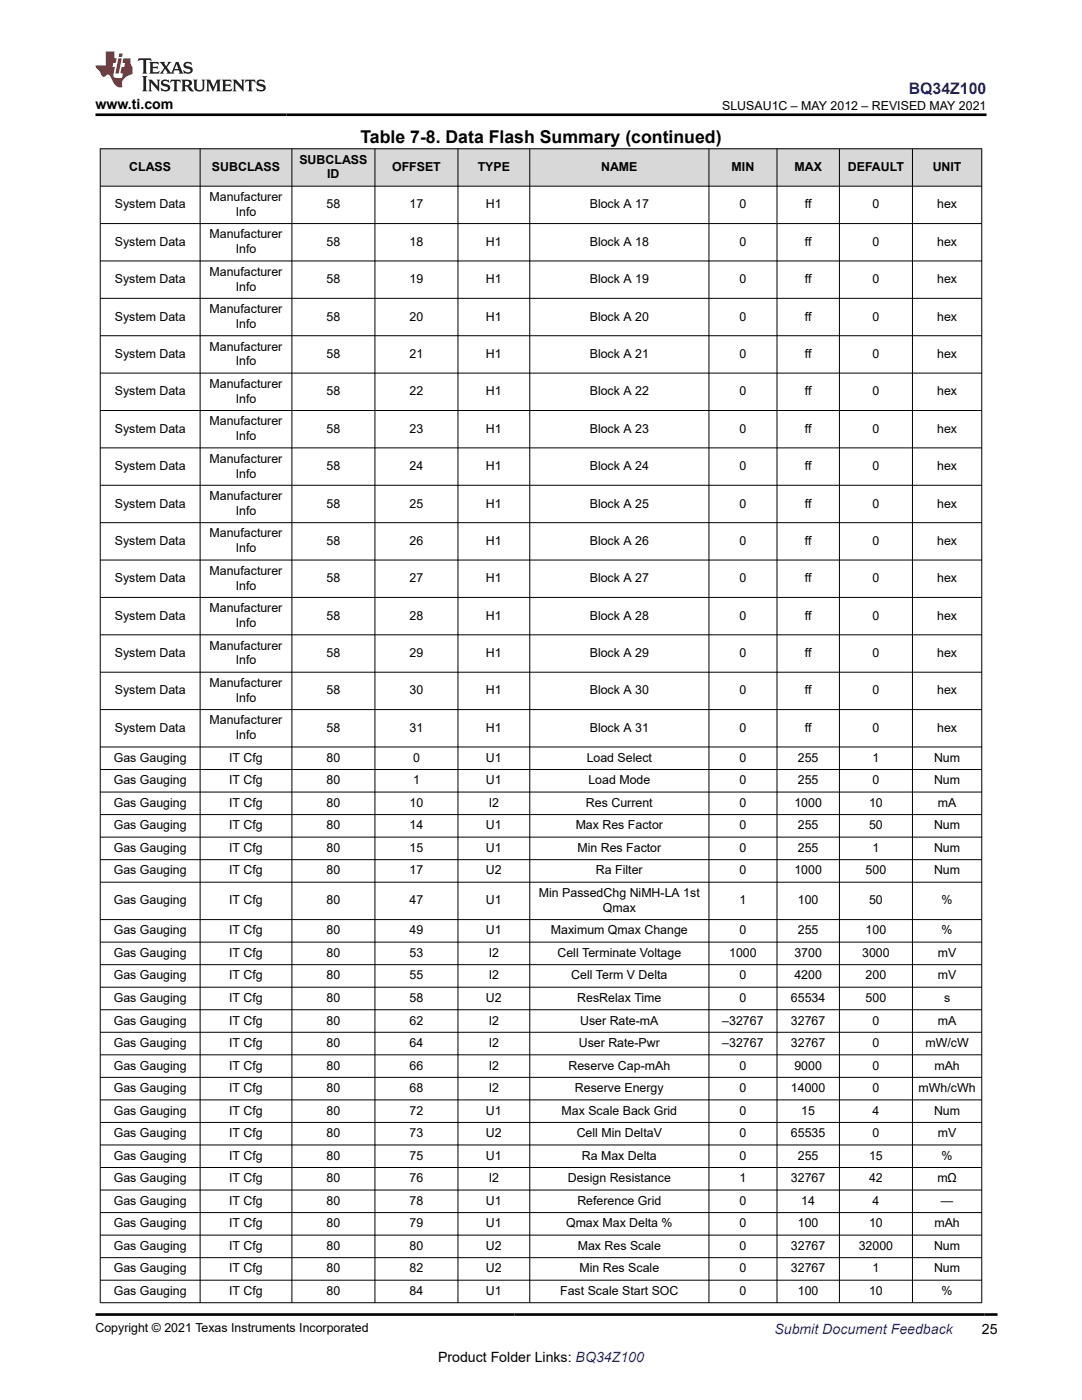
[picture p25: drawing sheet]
<svg xmlns="http://www.w3.org/2000/svg" width="216mm" height="279mm" viewBox="0 0 216 279" stroke-linecap="round" stroke-linejoin="round" font-family="sans-serif">
<defs><g id="words">
<text font-size="3.5" x="71.9" y="28.5">Table 7-8. Data Flash Summary (continued)</text>
<text font-size="3.2" fill="#00f" x="181.3" y="18.7">BQ34Z100</text>
<g font-size="2.8">
<text x="19.1" y="21.8">www.ti.com</text>
<text x="195.9" y="266.1">25</text>
<text x="87.4" y="271.7">Product Folder Links: BQ34Z100</text>
</g>
<text font-size="2.8" fill="#00f" x="154.5" y="266.2">Submit Document Feedback</text>
<g font-size="2.5">
<text x="144.1" y="21.9">SLUSAU1C – MAY 2012 – REVISED MAY 2021</text>
<text x="25.8" y="34.1">CLASS</text>
<text x="42.3" y="34.1">SUBCLASS</text>
<text x="59.7" y="32.7">SUBCLASS</text>
<text x="65.3" y="35.6">ID</text>
<text x="78.2" y="34.1">OFFSET</text>
<text x="95.3" y="34.1">TYPE</text>
<text x="119.9" y="34.1">NAME</text>
<text x="146" y="34.1">MIN</text>
<text x="158.5" y="34.1">MAX</text>
<text x="169.2" y="34.1">DEFAULT</text>
<text x="186.1" y="34.1">UNIT</text>
<text x="22.9" y="41.6">System Data</text>
<text x="41.8" y="40.1">Manufacturer</text>
<text x="65.2" y="41.6">58</text>
<text x="81.7" y="41.6">17</text>
<text x="97" y="41.6">H1</text>
<text x="117.7" y="41.6">Block A 17</text>
<text x="147.6" y="41.6">0</text>
<text x="160.6" y="41.6">ff</text>
<text x="174.1" y="41.6">0</text>
<text x="187" y="41.6">hex</text>
<text x="41.8" y="47.6">Manufacturer</text>
<text x="47" y="43.1">Info</text>
<text x="22.9" y="49.1">System Data</text>
<text x="47" y="50.5">Info</text>
<text x="65.2" y="49.1">58</text>
<text x="81.7" y="49.1">18</text>
<text x="97" y="49.1">H1</text>
<text x="117.7" y="49.1">Block A 18</text>
<text x="147.6" y="49.1">0</text>
<text x="160.6" y="49.1">ff</text>
<text x="174.1" y="49.1">0</text>
<text x="187" y="49.1">hex</text>
<text x="22.9" y="56.5">System Data</text>
<text x="41.8" y="55">Manufacturer</text>
<text x="47" y="58">Info</text>
<text x="65.2" y="56.5">58</text>
<text x="81.7" y="56.5">19</text>
<text x="97" y="56.5">H1</text>
<text x="117.7" y="56.5">Block A 19</text>
<text x="147.6" y="56.5">0</text>
<text x="160.6" y="56.5">ff</text>
<text x="174.1" y="56.5">0</text>
<text x="187" y="56.5">hex</text>
<text x="22.9" y="64">System Data</text>
<text x="41.8" y="62.5">Manufacturer</text>
<text x="47" y="65.5">Info</text>
<text x="65.2" y="64">58</text>
<text x="81.7" y="64">20</text>
<text x="97" y="64">H1</text>
<text x="117.7" y="64">Block A 20</text>
<text x="147.6" y="64">0</text>
<text x="160.6" y="64">ff</text>
<text x="174.1" y="64">0</text>
<text x="187" y="64">hex</text>
<text x="22.9" y="71.4">System Data</text>
<text x="41.8" y="70">Manufacturer</text>
<text x="65.2" y="71.4">58</text>
<text x="81.7" y="71.4">21</text>
<text x="97" y="71.4">H1</text>
<text x="117.7" y="71.4">Block A 21</text>
<text x="147.6" y="71.4">0</text>
<text x="160.6" y="71.4">ff</text>
<text x="174.1" y="71.4">0</text>
<text x="187" y="71.4">hex</text>
<text x="41.8" y="77.4">Manufacturer</text>
<text x="47" y="72.9">Info</text>
<text x="22.9" y="78.9">System Data</text>
<text x="47" y="80.4">Info</text>
<text x="65.2" y="78.9">58</text>
<text x="81.7" y="78.9">22</text>
<text x="97" y="78.9">H1</text>
<text x="117.7" y="78.9">Block A 22</text>
<text x="147.6" y="78.9">0</text>
<text x="160.6" y="78.9">ff</text>
<text x="174.1" y="78.9">0</text>
<text x="187" y="78.9">hex</text>
<text x="22.9" y="86.4">System Data</text>
<text x="41.8" y="84.9">Manufacturer</text>
<text x="47" y="87.8">Info</text>
<text x="65.2" y="86.4">58</text>
<text x="81.7" y="86.4">23</text>
<text x="97" y="86.4">H1</text>
<text x="117.7" y="86.4">Block A 23</text>
<text x="147.6" y="86.4">0</text>
<text x="160.6" y="86.4">ff</text>
<text x="174.1" y="86.4">0</text>
<text x="187" y="86.4">hex</text>
<text x="22.9" y="93.8">System Data</text>
<text x="41.8" y="92.3">Manufacturer</text>
<text x="47" y="95.3">Info</text>
<text x="65.2" y="93.8">58</text>
<text x="81.7" y="93.8">24</text>
<text x="97" y="93.8">H1</text>
<text x="117.7" y="93.8">Block A 24</text>
<text x="147.6" y="93.8">0</text>
<text x="160.6" y="93.8">ff</text>
<text x="174.1" y="93.8">0</text>
<text x="187" y="93.8">hex</text>
<text x="22.9" y="101.3">System Data</text>
<text x="41.8" y="99.8">Manufacturer</text>
<text x="65.2" y="101.3">58</text>
<text x="81.7" y="101.3">25</text>
<text x="97" y="101.3">H1</text>
<text x="117.7" y="101.3">Block A 25</text>
<text x="147.6" y="101.3">0</text>
<text x="160.6" y="101.3">ff</text>
<text x="174.1" y="101.3">0</text>
<text x="187" y="101.3">hex</text>
<text x="41.8" y="107.3">Manufacturer</text>
<text x="47" y="102.8">Info</text>
<text x="22.9" y="108.7">System Data</text>
<text x="47" y="110.2">Info</text>
<text x="65.2" y="108.7">58</text>
<text x="81.7" y="108.7">26</text>
<text x="97" y="108.7">H1</text>
<text x="117.7" y="108.7">Block A 26</text>
<text x="147.6" y="108.7">0</text>
<text x="160.6" y="108.7">ff</text>
<text x="174.1" y="108.7">0</text>
<text x="187" y="108.7">hex</text>
<text x="22.9" y="116.2">System Data</text>
<text x="41.8" y="114.7">Manufacturer</text>
<text x="47" y="117.7">Info</text>
<text x="65.2" y="116.2">58</text>
<text x="81.7" y="116.2">27</text>
<text x="97" y="116.2">H1</text>
<text x="117.7" y="116.2">Block A 27</text>
<text x="147.6" y="116.2">0</text>
<text x="160.6" y="116.2">ff</text>
<text x="174.1" y="116.2">0</text>
<text x="187" y="116.2">hex</text>
<text x="22.9" y="123.7">System Data</text>
<text x="41.8" y="122.2">Manufacturer</text>
<text x="47" y="125.2">Info</text>
<text x="65.2" y="123.7">58</text>
<text x="81.7" y="123.7">28</text>
<text x="97" y="123.7">H1</text>
<text x="117.7" y="123.7">Block A 28</text>
<text x="147.6" y="123.7">0</text>
<text x="160.6" y="123.7">ff</text>
<text x="174.1" y="123.7">0</text>
<text x="187" y="123.7">hex</text>
<text x="22.9" y="131.1">System Data</text>
<text x="41.8" y="129.7">Manufacturer</text>
<text x="65.2" y="131.1">58</text>
<text x="81.7" y="131.1">29</text>
<text x="97" y="131.1">H1</text>
<text x="117.7" y="131.1">Block A 29</text>
<text x="147.6" y="131.1">0</text>
<text x="160.6" y="131.1">ff</text>
<text x="174.1" y="131.1">0</text>
<text x="187" y="131.1">hex</text>
<text x="41.8" y="137.1">Manufacturer</text>
<text x="47" y="132.6">Info</text>
<text x="22.9" y="138.6">System Data</text>
<text x="47" y="140.1">Info</text>
<text x="65.2" y="138.6">58</text>
<text x="81.7" y="138.6">30</text>
<text x="97" y="138.6">H1</text>
<text x="117.7" y="138.6">Block A 30</text>
<text x="147.6" y="138.6">0</text>
<text x="160.6" y="138.6">ff</text>
<text x="174.1" y="138.6">0</text>
<text x="187" y="138.6">hex</text>
<text x="22.9" y="146.1">System Data</text>
<text x="41.8" y="144.6">Manufacturer</text>
<text x="47" y="147.5">Info</text>
<text x="65.2" y="146.1">58</text>
<text x="81.7" y="146.1">31</text>
<text x="97" y="146.1">H1</text>
<text x="117.7" y="146.1">Block A 31</text>
<text x="147.6" y="146.1">0</text>
<text x="160.6" y="146.1">ff</text>
<text x="174.1" y="146.1">0</text>
<text x="187" y="146.1">hex</text>
<text x="22.7" y="152">Gas Gauging</text>
<text x="45.7" y="152">IT Cfg</text>
<text x="65.2" y="152">80</text>
<text x="82.4" y="152">0</text>
<text x="97" y="152">U1</text>
<text x="117.1" y="152">Load Select</text>
<text x="147.6" y="152">0</text>
<text x="159.2" y="152">255</text>
<text x="174.1" y="152">1</text>
<text x="186.4" y="152">Num</text>
<text x="22.7" y="156.5">Gas Gauging</text>
<text x="22.7" y="161">Gas Gauging</text>
<text x="45.7" y="156.5">IT Cfg</text>
<text x="45.7" y="161">IT Cfg</text>
<text x="65.2" y="156.5">80</text>
<text x="65.2" y="161">80</text>
<text x="81.7" y="161">10</text>
<text x="82.4" y="156.5">1</text>
<text x="97" y="156.5">U1</text>
<text x="97.5" y="161">I2</text>
<text x="116.9" y="161">Res Current</text>
<text x="117.4" y="156.5">Load Mode</text>
<text x="147.6" y="156.5">0</text>
<text x="147.6" y="161">0</text>
<text x="158.5" y="161">1000</text>
<text x="159.2" y="156.5">255</text>
<text x="173.4" y="161">10</text>
<text x="174.1" y="156.5">0</text>
<text x="186.4" y="156.5">Num</text>
<text x="187.1" y="161">mA</text>
<text x="22.7" y="165.5">Gas Gauging</text>
<text x="45.7" y="165.5">IT Cfg</text>
<text x="65.2" y="165.5">80</text>
<text x="81.7" y="165.5">14</text>
<text x="97" y="165.5">U1</text>
<text x="114.9" y="165.5">Max Res Factor</text>
<text x="147.6" y="165.5">0</text>
<text x="159.2" y="165.5">255</text>
<text x="173.4" y="165.5">50</text>
<text x="186.4" y="165.5">Num</text>
<text x="22.7" y="170">Gas Gauging</text>
<text x="45.7" y="170">IT Cfg</text>
<text x="65.2" y="170">80</text>
<text x="81.7" y="170">15</text>
<text x="97" y="170">U1</text>
<text x="115.2" y="170">Min Res Factor</text>
<text x="147.6" y="170">0</text>
<text x="159.2" y="170">255</text>
<text x="174.1" y="170">1</text>
<text x="186.4" y="170">Num</text>
<text x="22.7" y="174.5">Gas Gauging</text>
<text x="45.7" y="174.5">IT Cfg</text>
<text x="65.2" y="174.5">80</text>
<text x="81.7" y="174.5">17</text>
<text x="97" y="174.5">U2</text>
<text x="107.5" y="179">Min PassedChg NiMH-LA 1st</text>
<text x="118.9" y="174.5">Ra Filter</text>
<text x="147.6" y="174.5">0</text>
<text x="158.5" y="174.5">1000</text>
<text x="172.7" y="174.5">500</text>
<text x="186.4" y="174.5">Num</text>
<text x="22.7" y="180.5">Gas Gauging</text>
<text x="45.7" y="180.5">IT Cfg</text>
<text x="65.2" y="180.5">80</text>
<text x="81.7" y="180.5">47</text>
<text x="97" y="180.5">U1</text>
<text x="120.3" y="182">Qmax</text>
<text x="147.6" y="180.5">1</text>
<text x="159.2" y="180.5">100</text>
<text x="173.4" y="180.5">50</text>
<text x="187.9" y="180.5">%</text>
<text x="22.7" y="186.5">Gas Gauging</text>
<text x="22.7" y="191">Gas Gauging</text>
<text x="45.7" y="186.5">IT Cfg</text>
<text x="45.7" y="191">IT Cfg</text>
<text x="65.2" y="186.5">80</text>
<text x="65.2" y="191">80</text>
<text x="81.7" y="186.5">49</text>
<text x="81.7" y="191">53</text>
<text x="97" y="186.5">U1</text>
<text x="97.5" y="191">I2</text>
<text x="109.9" y="186.5">Maximum Qmax Change</text>
<text x="111.2" y="191">Cell Terminate Voltage</text>
<text x="145.5" y="191">1000</text>
<text x="147.6" y="186.5">0</text>
<text x="158.5" y="191">3700</text>
<text x="159.2" y="186.5">255</text>
<text x="172" y="191">3000</text>
<text x="172.7" y="186.5">100</text>
<text x="187.1" y="191">mV</text>
<text x="187.9" y="186.5">%</text>
<text x="22.7" y="195.5">Gas Gauging</text>
<text x="45.7" y="195.5">IT Cfg</text>
<text x="65.2" y="195.5">80</text>
<text x="81.7" y="195.5">55</text>
<text x="97.5" y="195.5">I2</text>
<text x="114" y="195.5">Cell Term V Delta</text>
<text x="147.6" y="195.5">0</text>
<text x="158.5" y="195.5">4200</text>
<text x="172.7" y="195.5">200</text>
<text x="187.1" y="195.5">mV</text>
<text x="22.7" y="200">Gas Gauging</text>
<text x="45.7" y="200">IT Cfg</text>
<text x="65.2" y="200">80</text>
<text x="81.7" y="200">58</text>
<text x="97" y="200">U2</text>
<text x="115.2" y="200">ResRelax Time</text>
<text x="147.6" y="200">0</text>
<text x="157.8" y="200">65534</text>
<text x="172.7" y="200">500</text>
<text x="188.4" y="200">s</text>
<text x="22.7" y="204.5">Gas Gauging</text>
<text x="22.7" y="209">Gas Gauging</text>
<text x="45.7" y="204.5">IT Cfg</text>
<text x="45.7" y="209">IT Cfg</text>
<text x="65.2" y="204.5">80</text>
<text x="65.2" y="209">80</text>
<text x="81.7" y="204.5">62</text>
<text x="81.7" y="209">64</text>
<text x="97.5" y="204.5">I2</text>
<text x="97.5" y="209">I2</text>
<text x="115.5" y="209">User Rate-Pwr</text>
<text x="115.8" y="204.5">User Rate-mA</text>
<text x="144.1" y="204.5">–32767</text>
<text x="144.1" y="209">–32767</text>
<text x="157.8" y="204.5">32767</text>
<text x="157.8" y="209">32767</text>
<text x="174.1" y="204.5">0</text>
<text x="174.1" y="209">0</text>
<text x="184.7" y="209">mW/cW</text>
<text x="187.1" y="204.5">mA</text>
<text x="22.7" y="213.5">Gas Gauging</text>
<text x="45.7" y="213.5">IT Cfg</text>
<text x="65.2" y="213.5">80</text>
<text x="81.7" y="213.5">66</text>
<text x="97.5" y="213.5">I2</text>
<text x="113.4" y="213.5">Reserve Cap-mAh</text>
<text x="147.6" y="213.5">0</text>
<text x="158.5" y="213.5">9000</text>
<text x="174.1" y="213.5">0</text>
<text x="186.4" y="213.5">mAh</text>
<text x="22.7" y="218">Gas Gauging</text>
<text x="45.7" y="218">IT Cfg</text>
<text x="65.2" y="218">80</text>
<text x="81.7" y="218">68</text>
<text x="97.5" y="218">I2</text>
<text x="114.7" y="218">Reserve Energy</text>
<text x="147.6" y="218">0</text>
<text x="157.8" y="218">14000</text>
<text x="174.1" y="218">0</text>
<text x="183.3" y="218">mWh/cWh</text>
<text x="22.7" y="222.5">Gas Gauging</text>
<text x="22.7" y="227">Gas Gauging</text>
<text x="45.7" y="222.5">IT Cfg</text>
<text x="45.7" y="227">IT Cfg</text>
<text x="65.2" y="222.5">80</text>
<text x="65.2" y="227">80</text>
<text x="81.7" y="222.5">72</text>
<text x="81.7" y="227">73</text>
<text x="97" y="222.5">U1</text>
<text x="97" y="227">U2</text>
<text x="112.1" y="222.5">Max Scale Back Grid</text>
<text x="115.1" y="227">Cell Min DeltaV</text>
<text x="147.6" y="222.5">0</text>
<text x="147.6" y="227">0</text>
<text x="157.8" y="227">65535</text>
<text x="159.9" y="222.5">15</text>
<text x="174.1" y="222.5">4</text>
<text x="174.1" y="227">0</text>
<text x="186.4" y="222.5">Num</text>
<text x="187.1" y="227">mV</text>
<text x="22.7" y="231.5">Gas Gauging</text>
<text x="45.7" y="231.5">IT Cfg</text>
<text x="65.2" y="231.5">80</text>
<text x="81.7" y="231.5">75</text>
<text x="97" y="231.5">U1</text>
<text x="116.1" y="231.5">Ra Max Delta</text>
<text x="147.6" y="231.5">0</text>
<text x="159.2" y="231.5">255</text>
<text x="173.4" y="231.5">15</text>
<text x="187.9" y="231.5">%</text>
<text x="22.7" y="236">Gas Gauging</text>
<text x="45.7" y="236">IT Cfg</text>
<text x="65.2" y="236">80</text>
<text x="81.7" y="236">76</text>
<text x="97.5" y="236">I2</text>
<text x="113.3" y="236">Design Resistance</text>
<text x="147.6" y="236">1</text>
<text x="157.8" y="236">32767</text>
<text x="173.4" y="236">42</text>
<text x="187" y="236">mΩ</text>
<text x="22.7" y="240.5">Gas Gauging</text>
<text x="22.7" y="245">Gas Gauging</text>
<text x="45.7" y="240.5">IT Cfg</text>
<text x="45.7" y="245">IT Cfg</text>
<text x="65.2" y="240.5">80</text>
<text x="65.2" y="245">80</text>
<text x="81.7" y="240.5">78</text>
<text x="81.7" y="245">79</text>
<text x="97" y="240.5">U1</text>
<text x="97" y="245">U1</text>
<text x="112.9" y="245">Qmax Max Delta %</text>
<text x="115.2" y="240.5">Reference Grid</text>
<text x="147.6" y="240.5">0</text>
<text x="147.6" y="245">0</text>
<text x="159.2" y="245">100</text>
<text x="159.9" y="240.5">14</text>
<text x="173.4" y="245">10</text>
<text x="174.1" y="240.5">4</text>
<text x="186.4" y="245">mAh</text>
<text x="187.8" y="240.5">—</text>
<text x="22.7" y="249.5">Gas Gauging</text>
<text x="45.7" y="249.5">IT Cfg</text>
<text x="65.2" y="249.5">80</text>
<text x="81.7" y="249.5">80</text>
<text x="97" y="249.5">U2</text>
<text x="115.3" y="249.5">Max Res Scale</text>
<text x="147.6" y="249.5">0</text>
<text x="157.8" y="249.5">32767</text>
<text x="171.4" y="249.5">32000</text>
<text x="186.4" y="249.5">Num</text>
<text x="22.7" y="254">Gas Gauging</text>
<text x="45.7" y="254">IT Cfg</text>
<text x="65.2" y="254">80</text>
<text x="81.7" y="254">82</text>
<text x="97" y="254">U2</text>
<text x="115.6" y="254">Min Res Scale</text>
<text x="147.6" y="254">0</text>
<text x="157.8" y="254">32767</text>
<text x="174.1" y="254">1</text>
<text x="186.4" y="254">Num</text>
<text x="22.7" y="258.5">Gas Gauging</text>
<text x="45.7" y="258.5">IT Cfg</text>
<text x="65.2" y="258.5">80</text>
<text x="81.7" y="258.5">84</text>
<text x="97" y="258.5">U1</text>
<text x="111.8" y="258.5">Fast Scale Start SOC</text>
<text x="147.6" y="258.5">0</text>
<text x="159.2" y="258.5">100</text>
<text x="173.4" y="258.5">10</text>
<text x="187.9" y="258.5">%</text>
<text x="19.1" y="265.9">Copyright © 2021 Texas Instruments Incorporated</text>
</g>
</g></defs>
<g fill="#d8d8d8">
<path d="M20 29.7h175.9v7.5h-175.9z" fill-rule="evenodd"/>
<path d="M20.1 29.8h19.8v7.3h-19.8z" fill-rule="evenodd"/>
<path d="M40 29.8h18.2v7.3h-18.2z" fill-rule="evenodd"/>
<path d="M58.3 29.8h16.5v7.3h-16.5z" fill-rule="evenodd"/>
<path d="M74.9 29.8h16.4v7.3h-16.4z" fill-rule="evenodd"/>
<path d="M91.4 29.8h14.2v7.3h-14.2z" fill-rule="evenodd"/>
<path d="M105.8 29.8h35.6v7.3h-35.6z" fill-rule="evenodd"/>
<path d="M141.5 29.8h13.5v7.3h-13.5z" fill-rule="evenodd"/>
<path d="M155.1 29.8h12.3v7.3h-12.3z" fill-rule="evenodd"/>
<path d="M167.6 29.8h14.4v7.3h-14.4z" fill-rule="evenodd"/>
<path d="M182.1 29.8h13.7v7.3h-13.7z" fill-rule="evenodd"/>
</g>
<g fill="none" stroke="#000" stroke-width=".2">
<path d="M19.9 29.7h176.1M19.9 37.2h176.1M20 29.6v230.5M39.9 29.6v230.5M58.2 29.6v230.5M74.8 29.6v230.5M91.4 29.6v230.5M105.7 29.6v230.5M141.5 29.6v230.5M155 29.6v230.5M167.5 29.6v230.5M182.1 29.6v230.5"/>
<path d="M195.9 29.6v230.5M19.9 44.6h176.1M19.9 52.1h176.1M19.9 59.5h176.1M19.9 67h176.1M19.9 74.5h176.1M19.9 81.9h176.1M19.9 89.4h176.1M19.9 96.8h176.1M19.9 104.3h176.1M19.9 111.8h176.1M19.9 119.2h176.1"/>
<path d="M19.9 126.7h176.1M19.9 134.2h176.1M19.9 141.6h176.1M19.9 149.1h176.1M19.9 153.6h176.1M19.9 158.1h176.1M19.9 162.6h176.1M19.9 167.1h176.1M19.9 171.6h176.1M19.9 176.1h176.1M19.9 183.5h176.1M19.9 188h176.1"/>
<path d="M19.9 192.5h176.1M19.9 197h176.1M19.9 201.5h176.1M19.9 206h176.1M19.9 210.5h176.1M19.9 215h176.1M19.9 219.5h176.1M19.9 224h176.1M19.9 228.5h176.1M19.9 233h176.1M19.9 237.5h176.1M19.9 242h176.1"/>
<path d="M19.9 246.5h176.1M19.9 251h176.1M19.9 255.5h176.1M19.9 260h176.1"/>
</g>
<path d="M27.7 11.6l-.2 .6 .5-.2h.6v.1v2.2l-.2 .4h1l-.2-.4v-2.2v-.1h.5l.5 .2-.1-.6zM29.8 12.4l.2 .3v1.6l-.2 .4h1.9l.1-.6a1.08 1.08 0 0 1-1.3 .2v-.7h.6l.4 .2v-.7l-.4 .2h-.6v-.5l.2-.2a1 1 0 0 1 1 .3l-.1-.5zM31.8 12.4l1 1.1-1 1.2h.9l-.2-.2 .4-.8 .5 .8-.2 .2h1.6l-.2-.2 .1-.5h1l.1 .5-.1 .2h.9l-.2-.4-.8-1.9h-.5l-1 2.1-.8-1.1 .9-1h-.8l.2 .2-.5 .6-.3-.6 .1-.2zM35.2 12.8l.4 1h-.8zM36.8 12.5a.65 .65 0 0 0-.2 .7 .65 .65 0 0 0 .6 .5l.7 .1 .1 .3a.79 .79 0 0 1-.7 .4 .79 .79 0 0 1-.7-.5l.1 .7 .2-.1a.93 .93 0 0 0 1.1 0 .93 .93 0 0 0 .4-.9 1.46 1.46 0 0 0-1.2-.6l-.1-.3a1.09 1.09 0 0 1 1.2 .2l-.2-.6-.1 .1-.6-.2zM28.4 15.2l.2 .4v2.2l-.2 .4h1l-.2-.4v-2.2l.2-.4zM29.6 15.9l.2 .4v1.5l-.2 .4h.8l-.3-.4v-1.3l1.7 1.8v-2l.2-.4h-.8l.2 .2 .1 1.1-1.2-1.3zM32.3 16a.65 .65 0 0 0-.2 .8 .65 .65 0 0 0 .7 .4l.6 .2 .1 .2a.79 .79 0 0 1-.7 .4 .79 .79 0 0 1-.7-.5l.1 .7 .2-.1a.93 .93 0 0 0 1.1 .1 .93 .93 0 0 0 .4-1 1.46 1.46 0 0 0-1.2-.5l-.1-.4a1.09 1.09 0 0 1 1.2 .2l-.2-.6-.1 .1-.6-.1zM34.1 15.9l-.1 .6a.63 .63 0 0 1 .7-.3l.1 1.6-.3 .4h1l-.2-.4v-1.6a.66 .66 0 0 1 .8 .3l-.1-.6zM36.2 15.9l.2 .4v1.5l-.2 .4h.9l-.2-.2v-.7h.5l.1 .2a.79 .79 0 0 0 1.2 .6l-1-.9a.61 .61 0 0 0 .6-.6 .61 .61 0 0 0-.5-.7zM36.9 16.2h.2a.47 .47 0 0 1 .5 .1 .47 .47 0 0 1 .1 .5l-.2 .1-.6 .1zM38.5 15.9l.2 .2a2.27 2.27 0 0 0 .4 2 1.04 1.04 0 0 0 1.7-.7v-1.3l.2-.2h-.8l.2 .4v1.1a.6 .6 0 0 1-.6 .6 .6 .6 0 0 1-.6-.6v-1.1l.3-.4zM41.1 15.9l.2 .4v1.5l-.2 .4h.7l-.2-.4v-1.4l.9 1.9 .8-1.9v1.4l-.2 .4h1l-.3-.4v-1.5l.3-.4h-.8l-.7 1.5-.7-1.5zM44.3 15.9l.2 .4v1.5l-.2 .4h1.9l.1-.6a1.09 1.09 0 0 1-1.3 .2v-.7h.6l.4 .2v-.6l-.4 .2h-.6v-.6l.2-.1a1.01 1.01 0 0 1 1 .3l-.1-.6zM46.4 15.9l.3 .4v1.5l-.3 .4h.8l-.2-.4v-1.3l1.6 1.8v-2l.2-.4h-.7l.2 .2v1.1l-1.2-1.3zM49 15.9l-.1 .6a.63 .63 0 0 1 .8-.3v1.6l-.3 .4h1l-.2-.4v-1.6a.66 .66 0 0 1 .8 .3l-.1-.6zM51.4 16a.65 .65 0 0 0-.2 .8 .65 .65 0 0 0 .6 .4l.6 .2 .2 .2a.79 .79 0 0 1-.8 .4 .79 .79 0 0 1-.6-.5l.1 .7 .2-.1a.93 .93 0 0 0 1 .1 .93 .93 0 0 0 .5-1 1.46 1.46 0 0 0-1.3-.5l-.1-.4a1.09 1.09 0 0 1 1.3 .2l-.2-.6-.2 .1-.5-.1z" fill="#231f20"/>
<path d="M21.1 10.3v2.7h-2v.4l.9 1a.95 .95 0 0 0 .9 .9 .59 .59 0 0 1 .6-.4 .59 .59 0 0 1 .5 .3l.4 .8a1.59 1.59 0 0 0 2.1 1.4 1.61 1.61 0 0 1 1-2.3l1-.3-.1-1.5a1.59 1.59 0 0 1-.4-1.7h-1.4l-.2 .9h.5l-.1 .9h-.5l-.2 .9v.3l.4 .1-.2 .9h-.6a.73 .73 0 0 1-1.1-.7l.3-1.5h-.5l.2-.9h.5l.2-.9h-.5v-1.3zM23.6 11.6l-.6 3.1h.7l.6-3.1zM23.8 10.7l-.1 .6h.7l.1-.6z" fill="#ed1c24"/>
<path d="M19.1 22.9h177.8M19 262.3h180" fill="none" stroke="#000" stroke-width=".53"/>
<use href="#words"/>
</svg>
